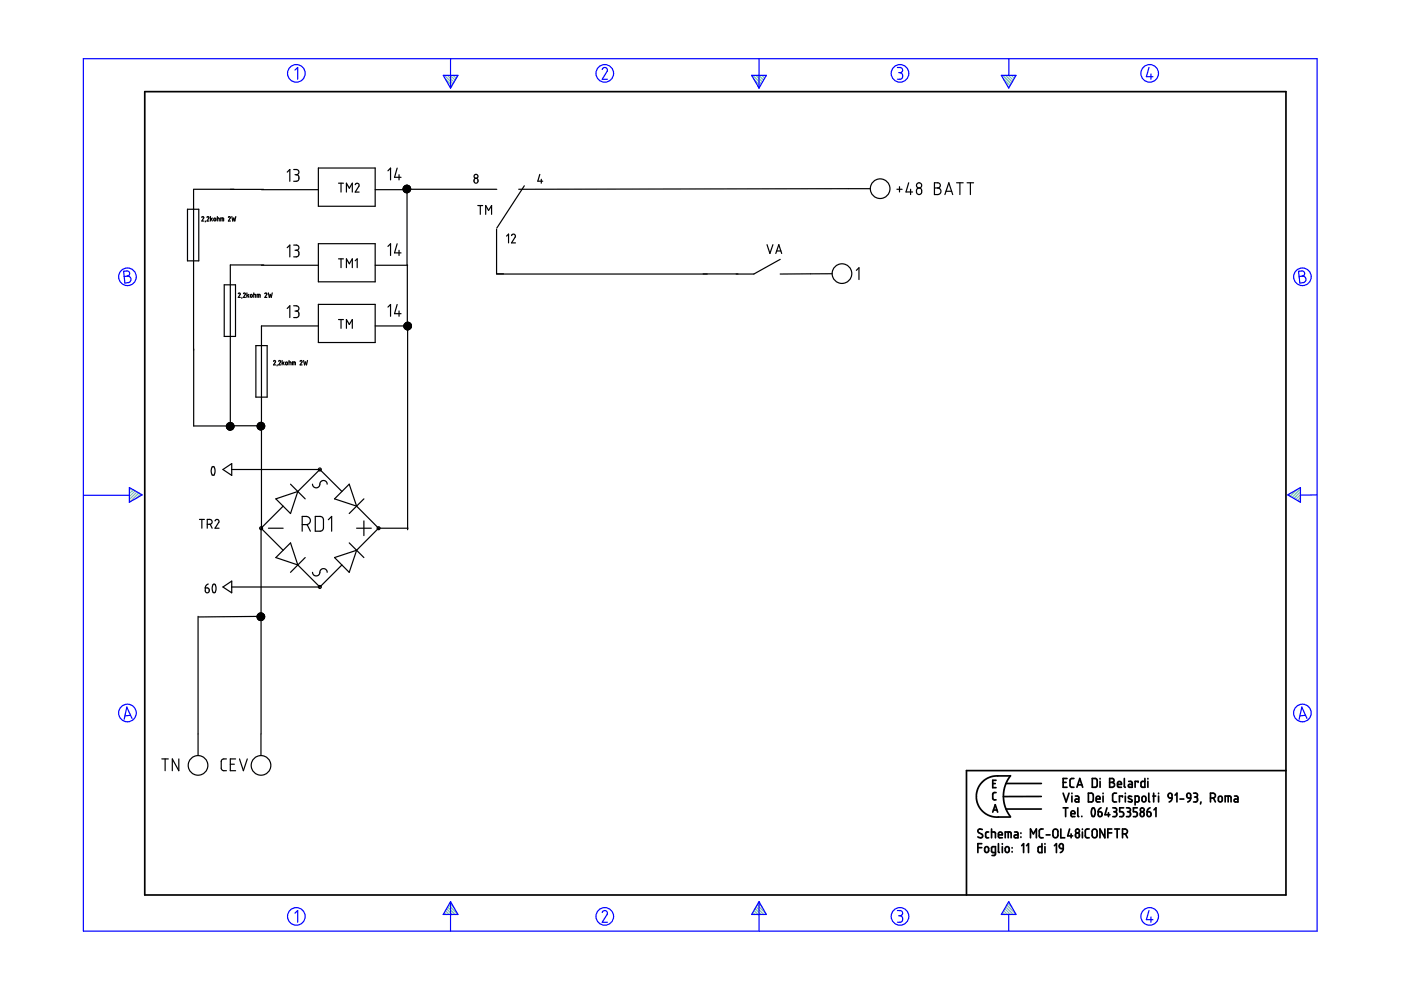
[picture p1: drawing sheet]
<svg xmlns="http://www.w3.org/2000/svg" width="297mm" height="210mm" viewBox="0 0 297 210" stroke-linecap="round" stroke-linejoin="round" font-family="sans-serif">
<g fill="none" stroke="#6c9" stroke-width=".25">
<path d="M94.2 16l1.8 1.8M94.5 16.8l1.3 1.4M94.8 16l1.5 1.4M95.3 18.3l.3 .3M95.5 16l1 1M96.1 16l.6 .6M96.7 16l.3 .2M159.6 16l1.8 1.8M159.9 16.8l1.3 1.4M160.3 16l1.4 1.4M160.7 18.3l.3 .3M160.9 16l1 1"/>
<path d="M161.5 16l.6 .6M162.1 16l.2 .2M212.6 16l1.8 1.8M212.8 16.8l1.3 1.4M213.2 16l1.4 1.4M213.7 18.3l.2 .3M213.8 16l1 1M214.4 16l.7 .6M215.1 16l.2 .2M27.5 103.4h-.1M27.9 103.6l-.5 .4M28.3 103.8l-.9 .9"/>
<path d="M28.7 104.1l-1.3 1.2M29 104.3l-1.6 1.6M29.4 104.5l-1.8 1.9M29.8 104.8l-.8 .8M273.4 104.7l-.3 .3M274.9 103.9l-1.4 1.3M275.7 103.6l-1.8 1.9M275.7 106.1l-.2 .3M275.7 105.5l-.6 .6M275.7 104.9l-1 1M275.7 104.2l-1.4 1.5M94 193.8v.1"/>
<path d="M94.2 193.5l.4 .4M94.4 193.1l.9 .8M94.7 192.7l1.2 1.2M94.9 192.3l1.6 1.6M95.1 191.9l1.9 1.9M95.4 191.5l.8 .8M159.4 193.8v.1M159.6 193.5l.4 .4M159.9 193.1l.8 .8M160.1 192.7l1.2 1.2M160.3 192.3l1.6 1.6M160.5 191.9l1.9 1.9"/>
<path d="M160.8 191.5l.8 .8M212.3 193.8v.1M212.6 193.5l.4 .4M212.8 193.1l.8 .8M213 192.7l1.2 1.2M213.2 192.3l1.6 1.6M213.5 191.9l1.8 1.9M213.7 191.5l.8 .8"/>
</g>
<g fill="none" stroke="#00f" stroke-width=".25">
<path d="M17.7 12.4h261.6v185h-261.6zM62.5 14.9l.6-.6v2.5M94 16h3.1l-1.6 2.7zM95.5 12.4v6.3M127.7 14.7l.5-.4 .5 .3v.5l-1 1.7h1.1M159.4 16h3.1l-1.6 2.7zM160.9 12.4v6.3M190.3 14.3h.7l.3 .3v.6l-.5 .2M190.5 15.4h.3M190.8 15.4l.5 .3v.7l-.3 .4h-.7M212.3 16h3.1l-1.5 2.7zM213.9 12.5v3.5"/>
<path d="M243.6 14.3l-.5 2h1.4M244 15.7v1.1M26.2 57.5l.9-.1 .3 .3 .1 .5-.5 .3 .5 .2 .3 .4-.1 .3-.3 .5-.9 .1zM27 58.5l-.7 .1M275.3 57.5l.9-.1 .3 .3 .1 .5-.5 .3 .5 .2 .3 .4-.1 .4-.2 .3-1 .2zM276.1 58.5l-.7 .1M17.8 105h9.6M27.4 103.4l2.7 1.5-2.7 1.6zM273 104.9l2.7-1.5v3.1zM279.3 104.9l-3.6 .1M27.7 151.7l-1.2 .1M28 152.3l-1.1-2.4-.6 2.6"/>
<path d="M276.8 151.7l-1.2 .1M277.1 152.3l-1.1-2.4-.6 2.6M62.5 193.6l.6-.5v2.4M95.5 191.2v6.2M95.5 191.2l1.6 2.7h-3.1zM127.7 193.5l.1-.3 .5-.1 .5 .4-.1 .4-1 1.6h1.1M160.9 191.2v6.2M160.9 191.2l1.6 2.7h-3.1zM190.3 193.1h.6l.4 .2v.5l-.5 .4M190.5 194.2h.3M190.8 194.2l.5 .3v.7l-.4 .3h-.6M213.9 191.2l1.5 2.7h-3.1z"/>
<path d="M213.9 193.9v3.5M243.6 193.1l-.5 1.9h1.4M244 194.4v1.1"/>
<circle cx="62.8" cy="15.6" r="1.87"/>
<circle cx="128.2" cy="15.6" r="1.87"/>
<circle cx="190.8" cy="15.6" r="1.87"/>
<circle cx="243.8" cy="15.6" r="1.87"/>
<circle cx="27" cy="58.7" r="1.87"/>
<circle cx="276.1" cy="58.7" r="1.87"/>
<circle cx="27" cy="151.2" r="1.87"/>
<circle cx="276.1" cy="151.2" r="1.87"/>
<circle cx="62.8" cy="194.3" r="1.87"/>
<circle cx="128.2" cy="194.3" r="1.87"/>
<circle cx="190.8" cy="194.3" r="1.87"/>
<circle cx="243.8" cy="194.3" r="1.87"/>
</g>
<g fill="none" stroke="#000" stroke-width=".36">
<path d="M30.7 19.4h241.9v170.4h-241.9zM207.3 179.7h.9M208.2 178.9h-.9v1.9M208.3 175.9l-.7-.1-.3 .5 1 .7v.4l-.2 .2-.8-.2M208.9 179.6l.4-.1 .3 .3v.7l-.3 .2h-.3l-.2-.2zM209.6 176.4h-.4l-.2 .3v.8l.2 .1h.4M210.2 176.4l.8 .1 .1 1.1M210.2 175.8v1.8M210.5 166.1h.5M210.5 172.2l.5-1.6 .5 1.6M210.6 171.7h.8M211.2 168h-.4l-.3 .3v1.1l.7 .2"/>
<path d="M211.2 165.4h-.7v1.6h.7M211.7 177h.8l-.1-.5-.4-.1-.2 .2-.1 .8 .2 .2h.6M211.7 178.9v1.7l.2 .2M212.5 178.9v.1M212.5 179.5v1.3M213.1 177.6v-1.2h1.1l.2 .2v1M213.3 179.6l.4-.1 .3 .3v.7l-.3 .2h-.3l-.3-.2zM213.3 166.1h7.5M213.3 171.5h7.5M213.8 176.4v1.2M214.2 164.5h-3.5l-.9 .3-.9 .5-.7 .6-.7 .9-.4 1-.1 1.1 .1 1.1 .4 .9 .7 1 .8 .6 .8 .5 .9 .2h3.5M214.2 164.5l-1 1.7-.5 2.2 .1 1.3 .3 1.3 1.1 2.1"/>
<path d="M214.6 179.7v.1M215.1 176.4h.5l.2 .3v.9h-.5a.31 .31 0 0 1-.3-.3 .31 .31 0 0 1 .3-.3h.5M216.5 176.6v.1M216.5 177.4v.1M216.6 179.3l.4-.4v1.9M217.7 179.3l.4-.4v1.9M218.5 177.6v-1.8l.6 1 .6-1v1.8M220.8 168.9h-8.1M220.9 178.9v1.9l-.7-.1-.1-.2v-.8l.2-.2h.6M221.2 175.8h-.6l-.3 .3 .1 1.3 .2 .2h.6M221.6 178.9v.1M221.6 179.5v1.3"/>
<path d="M221.8 177h.8M223.4 176l.4-.2 .4 .2 .1 1.1-.3 .5h-.4l-.3-.3-.1-1zM223.6 179.3l.4-.4v1.9M224.7 179l.3-.1 .3 .1 .1 .9-.7-.1zM224.9 175.8v1.8h.8M225.4 165.9h.6M225.4 168.2l.6 1.8 .7-1.8M225.4 171.3h1M225.4 179.9l-.2 .6-.4 .3M225.9 171.3v1.8M226.2 165.1h-.8v1.8h.8M226.8 175.8l-.4 1.4h1"/>
<path d="M227.1 172.5h.8l-.1-.5-.4-.1-.3 .2v.8l.2 .2h.6M227.1 176.8v.8M227.3 168.2v.1M227.3 168.8v1.2M227.7 165.1h-.6l-.2 .3v1.4l.3 .1h.5M228 168.8h.5l.2 .2v1h-.5a.31 .31 0 0 1-.3-.3 .31 .31 0 0 1 .3-.3h.5M228.1 176.8l.4-.2 .3 .2 .1 .5-.2 .2-.4 .1-.2-.1zM228.3 166.9l.6-1.8 .7 1.8M228.5 166.4h.9M228.5 171.3v1.7l.2 .1M229.4 173.1h.1M229.5 175.8v.1"/>
<path d="M229.5 176.4v1.2M230.8 168.2h.7l.3 .3v1.2l-.3 .3h-.7zM230.9 175.8h-.5l-.3 .3v1.3l.2 .2h.6M231.6 165.1h.7l.3 .2v1.3l-.2 .3h-.8zM231.6 171.4a.53 .53 0 0 1 .5 .2 .53 .53 0 0 1 .1 .5l-.1 .7a.34 .34 0 0 1-.4 .3 .34 .34 0 0 1-.3-.4v-.6zM231.7 176l.4-.2 .5 .3v1.1l-.3 .4h-.4l-.3-.3zM232.4 169.4h.8v-.3l-.2-.3-.5 .1-.1 .9 .2 .2h.6M232.8 172.1h.6l.2 .2 .1 .5-.2 .3h-.3l-.3-.1zM233.2 165.1v.1M233.2 165.7v1.2M233.4 171.3l-.4 .3-.2 .5M233.9 168.2v.1"/>
<path d="M233.9 168.8v1.2M234.3 175.8v1.8l-1.1-1.8v1.8M234.7 171.3l-.4 1.4h1M234.9 176.6h.8M235 172.3v.8M235.3 165.1h.6l.3 .3-.1 .4-.3 .1 .4 .1 .1 .3-.1 .4-.3 .2h-.6zM235.3 165.9h.5M235.7 175.8h-.8v1.8M235.9 171.3h.7l.1 .2 .1 .3-.4 .3M236.2 172.1h.2M236.3 175.8h1.1M236.4 172.1l.3 .2 .1 .5-.3 .3h-.6"/>
<path d="M236.7 168.2h-.5l-.3 .3v1.3l.3 .2h.5M236.9 175.8v1.8M236.9 166.3h.9l-.2-.5-.3-.1-.3 .1-.1 .9 .2 .2h.7M238 169v-.2h-.7v1.2M238 176.8l.9-.1 .1-.4-.1-.4-.9-.1v1.8M238.2 171.3h-.8v.8h.6l.2 .4-.1 .6h-.7M238.4 165.1v1.7l.2 .1M238.6 168.2v.1M238.6 168.8v1.2M238.6 176.8l.4 .8M238.8 171.3h.5l.3 .2v.4l-.3 .2M239.1 172.1h.2"/>
<path d="M239.3 172.1l.4 .3-.1 .5-.2 .2h-.6M239.3 165.7h.5l.3 .2v1h-.6a.31 .31 0 0 1-.3-.3 .31 .31 0 0 1 .3-.3h.6M239.9 168.9l-.2-.1a.29 .29 0 0 0-.4 .1 .29 .29 0 0 0 .1 .4l.5 .2a.33 .33 0 0 1 0 .5 .33 .33 0 0 1-.5 0l-.2-.1M240.7 170l.7-.1 .1-.9-.2-.2h-.6v1.9M241.1 171.3h-.8v.8h.6l.2 .3-.1 .7h-.7M241.3 165.9v-.2h-.6v1.2M241.9 172.3l.2-.2 .4 .2 .1 .5-.1 .2-.4 .1-.2-.1zM242.2 169l.2-.2 .4 .1 .2 .8-.2 .2-.4 .1-.3-.2zM242.7 165.1v1.8h-.6l-.2-.2 .1-.9 .2-.1h.5M243.2 172.1l.7 .2v.7l-.4 .1-.2-.1zM243.4 165.1v.1M243.4 165.7v1.2"/>
<path d="M243.6 168.2v1.6l.2 .2M243.8 171.3l-.4 .3-.2 .5M244.4 168.8h.6M244.6 168.2v1.8M244.7 171.7l.4-.4v1.8M245.6 168.2v.1M245.6 168.8v1.2M247.7 168.4l.3-.2 .4 .1 .1 .9-.7-.1zM248.5 169.2l-.2 .5-.4 .3M249.1 168.6l.4-.4v1.8M250.2 169.4h.8M251.7 168.3l.3-.1 .3 .1 .2 .9h-.6l-.2-.2z"/>
<path d="M252.5 169.2l-.2 .5-.5 .3M253.1 168.2l.7 .1 .1 .4-.4 .3M253.3 169h.2M253.5 169l.4 .2v.5l-.2 .3h-.6M254.6 170l-.1 .5M256.6 169.2l.9-.1 .2-.3-.1-.4-.4-.2h-.6v1.8M257.3 169.2l.4 .8M258.4 169l.2-.2 .4 .1 .1 .8-.1 .2-.4 .1-.3-.2zM259.8 170v-1.2l1.1 .1 .1 1.1M260.4 168.8v1.2M261.7 168.8h.6l.2 .3v.9h-.6a.31 .31 0 0 1-.3-.3 .31 .31 0 0 1 .3-.3h.6M272.6 163.4h-67.7v26.4"/>
<path d="M211.1 180.8h-.6l-.3-.2 .1-1 .8-.1-.1 1.7-.2 .2h-.5M214.6 180.6v.1"/>
<circle cx="228.4" cy="176.2" r=".41"/>
<circle cx="242.2" cy="171.7" r=".42"/>
</g>
<g fill="none" stroke="#000" stroke-width=".25">
<path d="M60.9 36.5l.5-.6v2.5M62.3 35.9l.7 .1 .4 .3-.1 .5-.5 .2M62.5 37h.3M62.8 37l.5 .3 .1 .8-.4 .3h-.7M67.5 35.6h12v8.1h-12zM71.8 38.8h1M72.3 38.8v1.9M75.3 39.2l.4-.4 .4 .2v.4l-.8 1.3h.8M82.3 36.2l.5-.6v2.5M84.2 35.6l-.5 2h1.3M84.6 37v1.1M85.9 39.3l-.4 .4"/>
<path d="M86.1 39.3l-.6 .6M86.2 39.3l-.8 .7M86.4 39.3l-.9 .9M86.5 39.9l-.8 .7M86.5 39.6l-.9 .9M86.6 39.3l-1.1 1M86.6 39.3l-1.1 1.1M86.7 39.4l-.2 .2M86.7 39.4l-1.1 1.1M86.8 39.5l-1.1 1.1M86.8 39.5l-.3 .4M87 39.8l-.5 .5"/>
<path d="M87 39.8l-1 1M87.1 39.9l-1 1M87.1 40l-.6 .6M111.2 39.4l-5.9 9M114.4 37l-.4 1.4h1.1M114.8 38v.8M190.7 39.6v1.1M192.7 38.8l-.6 1.9h1.4M198.1 38.8h.9l.3 .3v.5l-.5 .3 .5 .1 .2 .4-.1 .5-.3 .3-1 .1zM198.1 39.9h.7M202.8 38.8h1.4M203.5 38.8v2.5"/>
<path d="M205 38.8h1.4M205.7 38.8v2.5M39.8 44.4h2.3v10.9h-2.3zM41 40.2v34.1M41.1 40.1h8.5M42.8 46.1a.21 .21 0 0 1 .3-.2 .21 .21 0 0 1 .1 .3l-.4 .7h.4M43.6 46.9l-.1 .2M43.9 46.1a.21 .21 0 0 1 .3-.2 .21 .21 0 0 1 .1 .3l-.4 .7h.4M44.6 45.9v1M44.8 46.4l.2 .5M45 46.2l-.4 .3M46.1 46.2l.4 .1v.6"/>
<path d="M46.1 45.9v1M46.8 46.9v-.7l.6 .1v.6M47.1 46.2v.7M48.4 46.1a.21 .21 0 0 1 .3-.2 .21 .21 0 0 1 .1 .3l-.4 .7h.5M48.8 40.2h7.1M49.1 45.9l.3 1 .2-.7 .2 .7 .2-1M55.4 56.2h12.1M55.4 40.2h12.1M55.9 56.2h-7.1v34.1h6.6l-.7 .6M60.9 52.5l.5-.5v2.5M62.3 52h.7l.4 .3-.2 .6-.4 .2M62.5 53.1h.3"/>
<path d="M62.8 53.1l.5 .2 .1 .8-.4 .3-.7 .1M67.5 51.7h12v8.1h-12zM71.8 54.9h1M72.3 54.9v1.8M73.4 40.7v-1.9l.7 1.1 .6-1.1v1.9M73.4 56.7v-1.8l.7 1 .6-1v1.8M75.3 55.3l.4-.4v1.8M79.5 56.2h6.9M79.5 40.2h6.9M82.3 52.2l.5-.5v2.5M84.2 51.7l-.5 1.9h1.3M84.6 53.1v1.1"/>
<path d="M85.8 40.7l1.2-1-1.2 1M86.3 40.1v16.1M86.4 56.2v12.8M86.5 40.1h18.8M86.5 40.7l-.2 .2M86.5 40.4l-.4 .5M86.5 40.2l-.6 .6M87 40.4l-.4 .4M87.1 40.2l-.7 .7M87.1 40.1l-.6 .6M101.3 43.6h1M101.8 43.6v1.8"/>
<path d="M103 45.4v-1.8l.6 1 .6-1v1.8M105.3 48.6v9.5h1.4M107.4 50.1l.4-.5v1.9M108.5 50a.4 .4 0 0 1 .3-.4 .4 .4 0 0 1 .4 .2l.1 .4-.8 1.3h.8M162.6 51.9l.6 1.8 .7-1.8M164.5 53.7l.6-1.8 .6 1.8M164.7 53.2h.9M165.4 55l-5.6 3.1h-54.5M176.4 58l-11 .1M179.9 40l-69.9 .1M180 40h4.5M181.6 57.3l.5-.5v2.5"/>
<path d="M190.2 40.1h1.1M193.1 40.1v1.2M194.5 40l.4-.1 .4 .2 .1 .7-.3 .4-.3 .1-.4-.3-.1-.7zM200.3 41.3l.9-2.5 .8 2.5M200.6 40.6h1.2M41.1 74v16.3h7.9M47.5 60.4h2.4v10.9h-2.4zM50.5 62.3a.22 .22 0 0 1 .3-.2 .22 .22 0 0 1 .1 .3l-.4 .7h.4M51.3 63.1v.1M51.6 62.3a.21 .21 0 0 1 .3-.2 .21 .21 0 0 1 .1 .3l-.4 .7h.4M52.3 62.1v1M52.5 62.6l.3 .5"/>
<path d="M52.8 62.4l-.5 .3M53.8 62.4l.4 .1v.6M53.8 62.1v1M54.3 73.3h2.3v10.9h-2.3zM54.5 63.1v-.7l.6 .1 .1 .6M54.8 62.4v.7M56.2 62.3a.22 .22 0 0 1 .2-.2 .22 .22 0 0 1 .2 .3l-.4 .7h.4M56.9 62.1l.2 1 .2-.7 .2 .7 .2-1M58 76.6a.22 .22 0 0 1 .3-.2 .22 .22 0 0 1 .1 .4l-.4 .6h.4M58.8 77.4l-.1 .2M59.1 76.6a.21 .21 0 0 1 .3-.2 .21 .21 0 0 1 .1 .4l-.4 .6h.4M59.8 76.4v1"/>
<path d="M60 76.9l.2 .5M60.2 76.8l-.4 .3M60.6 76.8h.3l.1 .4a.2 .2 0 0 1-.2 .2 .2 .2 0 0 1-.2-.2zM60.9 65.4l.5-.6v2.5M61.3 76.8h.4v.6M61.3 76.4v1M62 77.4v-.6h.6v.6M62.3 64.8l.7 .1 .4 .3-.2 .6-.4 .2M62.3 76.8v.6M62.5 66h.3M62.8 66l.5 .3 .1 .7-.4 .3h-.7M63.6 76.6a.22 .22 0 0 1 .3-.2 .22 .22 0 0 1 .1 .4l-.4 .6h.5"/>
<path d="M64.4 76.4l.2 1 .2-.6 .2 .6 .2-1M67.5 64.5h12v8.1h-12zM67.5 69.1h-12.1v43.2M71.8 67.8h1M72.3 67.8v1.8M73.4 69.6v-1.8l.7 1 .6-1v1.8M79.5 69.1h6.9v43.2M82.3 65.1l.5-.5v2.5M84.2 64.6l-.5 1.9h1.3M84.6 65.9v1.2M86.1 68.4l-.4 .5M86.2 69.9h.1"/>
<path d="M86.3 68.3l-.7 .7M86.4 68.3l-.8 .8M86.5 68.3l-.9 .9M86.5 68.8l.3-.4-1.1 1.1M86.5 68.5l-.8 .9M86.5 69.6l-.3 .3M86.5 69.3l-.5 .5M86.5 69.1l-.6 .6M86.5 68.9l-.7 .7M86.5 68.7l-.8 .8M86.5 69.9h.1M86.5 68.3h.1"/>
<path d="M86.6 68.3l-1 1M86.7 68.4l-.2 .2M86.9 68.5l-1.1 1.2M87 68.5l-.5 .5M87 68.6l-.5 .6M87.1 68.7l-1.2 1.1M87.1 68.7l-.6 .7M87.2 68.8l-1.1 1M87.2 69.4l-.5 .5M87.2 68.9l-.9 1M87.2 69l-.7 .7M87.2 69.3l-.5 .6"/>
<path d="M87.2 69.2l-.7 .7M87.2 69.1l-.8 .8M45 99a.53 .53 0 0 1 .5 .2 .53 .53 0 0 1 .1 .5l-.1 .8a.34 .34 0 0 1-.4 .3 .34 .34 0 0 1-.3-.5v-.6zM47.3 99.5l1.8-1.2v2.5zM48.3 89.8l-.1 .1M48.5 89.7l-.4 .4M48.7 89.6l-.7 .7M48.8 89.6l-.8 .8M48.9 89.6l-.9 .9M49 89.6l-1 1M49.1 89.6l-1 1.1M49.1 99.5h18.7"/>
<path d="M49.1 91l-.2 .2M49.1 90.3l-.8 .8M49.1 90.7l-.4 .5M49.1 90.5l-.6 .6M49.1 90l-.9 1M49.2 89.7l-1.1 1M49.3 89.7l-1.1 1.2 1.1-1.1M49.4 89.8l-1.1 1.2M49.4 89.9l-.3 .2M49.5 90l-.4 .3M49.5 90l-.4 .4M49.5 90.8l-.3 .3"/>
<path d="M49.6 90.1l-.5 .4M49.6 90.1l-1.1 1.1M49.6 90.6l-.5 .4M49.6 90.3l-.9 .9M49.6 90.5l-.7 .7M55 89.6l-.4 .4M55.2 89.6l-.7 .6M55.3 89.6l-.8 .7M55.4 91.1v.1M55.4 91l-.2 .2M55.4 89.9l-.8 .8M55.4 90.7l-.4 .4"/>
<path d="M55.4 90.5l-.6 .5M55.4 90l-.8 .8M55.4 89.6l-.9 .8M55.4 89.6h.1M55.5 89.6l-1 .9M55.6 89.6l-1 1M55.7 89.6l-.3 .3M55.8 89.7l-1.1 1.1M55.8 89.7l-.4 .4M55.9 89.8l-.5 .5M55.9 89.8l-.5 .6M56 89.9l-.6 .6"/>
<path d="M56 89.9l-1.1 1.1M56 90.7l-.3 .4M56 90l-1 1.1M56.1 90.1l-.7 .7M56.1 90.2l-1 .9M56.1 90.5l-.6 .6M56.1 90.3l-.7 .7M56.1 90.4l-.7 .8M67.8 99.5l4.7 4.7M67.8 99.5l-4.7 4.7M42.3 110.1h1M42.8 110.1v1.9"/>
<path d="M43.9 111.2h.6l.4-.2 .1-.4-.2-.4-.9-.1v1.9M44.6 111.1l.4 .9M45.6 110.4l.5-.3 .3 .4-.8 1.5h.8M55.4 112l4.6 4.7M55.4 112l-.1 48.2M56.9 112h3.1M58.5 118.2l3.1-3.1 1.5 4.7zM58.5 105.8l4.6-1.6-1.5 4.7zM60 107.3l-4.6 4.7M61.6 102.7l3.1 3.1M63.1 119.8l4.7 4.7M64.1 111.2h1l.4-.2 .3-.5-.2-.7-.5-.3h-1v3.1"/>
<path d="M64.7 118.2l-3.1 3.1M65.1 111.2l.7 1.4M66.3 102.7l.1 .5 .6 .2 .7-.3 .2-.9 .5-.3 .7 .1 .3 .7M66.8 109.5h1.3l.4 .4 .1 2.1-.4 .6h-1.4zM69.6 110.2l.7-.7v3.1M70.9 105.8l3.1-3.1 1.6 4.6zM70.9 118.2l4.7-1.5-1.6 4.6zM72.5 119.8l-4.7 4.7M74 115.1l3.2 3.1M75.6 107.3l4.7 4.7M75.6 112h3.1M77.2 105.8l-3.2 3.1"/>
<path d="M77.2 110.4v3.2M80.3 112l-4.7 4.7M80.3 112h6.2M42 130.7v29.5M43.5 124.7l.8 .1 .1 .5-.2 .3-.4 .1-.2-.1zM44.2 123.8l-.6 .4-.1 .5M45.2 123.9a.53 .53 0 0 1 .5 .2 .53 .53 0 0 1 .1 .6l-.1 .6a.35 .35 0 0 1-.4 .4 .35 .35 0 0 1-.3-.5v-.6zM47.3 124.5l1.8-1.3v2.5zM49.1 124.5h18.7M55 130l-.4 .4M55.1 130l-.6 .6M55.3 130l-.8 .7"/>
<path d="M55.4 131.3l-.3 .2M55.4 131.1l.6-.7-1.1 1M55.4 130.8l-.6 .6M55.4 130.6l-.7 .7M55.4 130.1l-.9 .9M55.4 131.4l-.2 .2M55.4 130.3l-.8 .8M55.4 130l-.9 .8M55.5 130l-.1 .1M55.6 130l-.2 .2M55.6 130.7l-13.5 .1M55.7 130l-.3 .3"/>
<path d="M55.7 130.1l-1.1 1M55.8 130.1l-1.1 1.1M55.8 130.2l-.4 .4M55.9 130.2l-1.1 1.2M55.9 130.3l-.5 .6M56.1 130.5l-1.1 1M56.1 131l-.5 .5M56.1 130.6l-.7 .7M56.1 130.9l-.6 .7M56.1 130.8l-.8 .8M56.1 130.7l-.7 .7M66.3 121.3l.2 .6 .4 .2h.4l.5-.4 .2-.9 .5-.2 .6 .1 .3 .6"/>
<path d="M34.3 160.9h1.4M35 160.9v2.5M37.9 160.9v2.5l-1.4-2.5v2.5M48 160.9h-.7l-.4 .5v1.7l.3 .3h.8M48.8 162h.9M50 160.9h-1.2v2.5h1.2M50.8 160.9l.8 2.5 .8-2.5"/>
<circle cx="100.9" cy="38.3" r=".49"/>
<circle cx="100.9" cy="37.4" r=".42"/>
<circle cx="194.9" cy="39.3" r=".55"/>
<circle cx="45.6" cy="46.5" r=".28"/>
<circle cx="86.3" cy="40.1" r=".8"/>
<circle cx="178.5" cy="58" r="2.08"/>
<circle cx="186.6" cy="40" r="2.08"/>
<circle cx="53.3" cy="62.7" r=".27"/>
<circle cx="86.4" cy="69.1" r=".8"/>
<circle cx="48.8" cy="90.4" r=".8"/>
<circle cx="55.3" cy="90.4" r=".8"/>
<circle cx="67.8" cy="99.5" r=".31"/>
<circle cx="55.4" cy="112" r=".31"/>
<circle cx="80.3" cy="112" r=".31"/>
<circle cx="55.3" cy="130.8" r=".8"/>
<circle cx="67.8" cy="124.5" r=".31"/>
<circle cx="42" cy="162.3" r="2.08"/>
<circle cx="55.3" cy="162.3" r="2.08"/>
</g>
</svg>
